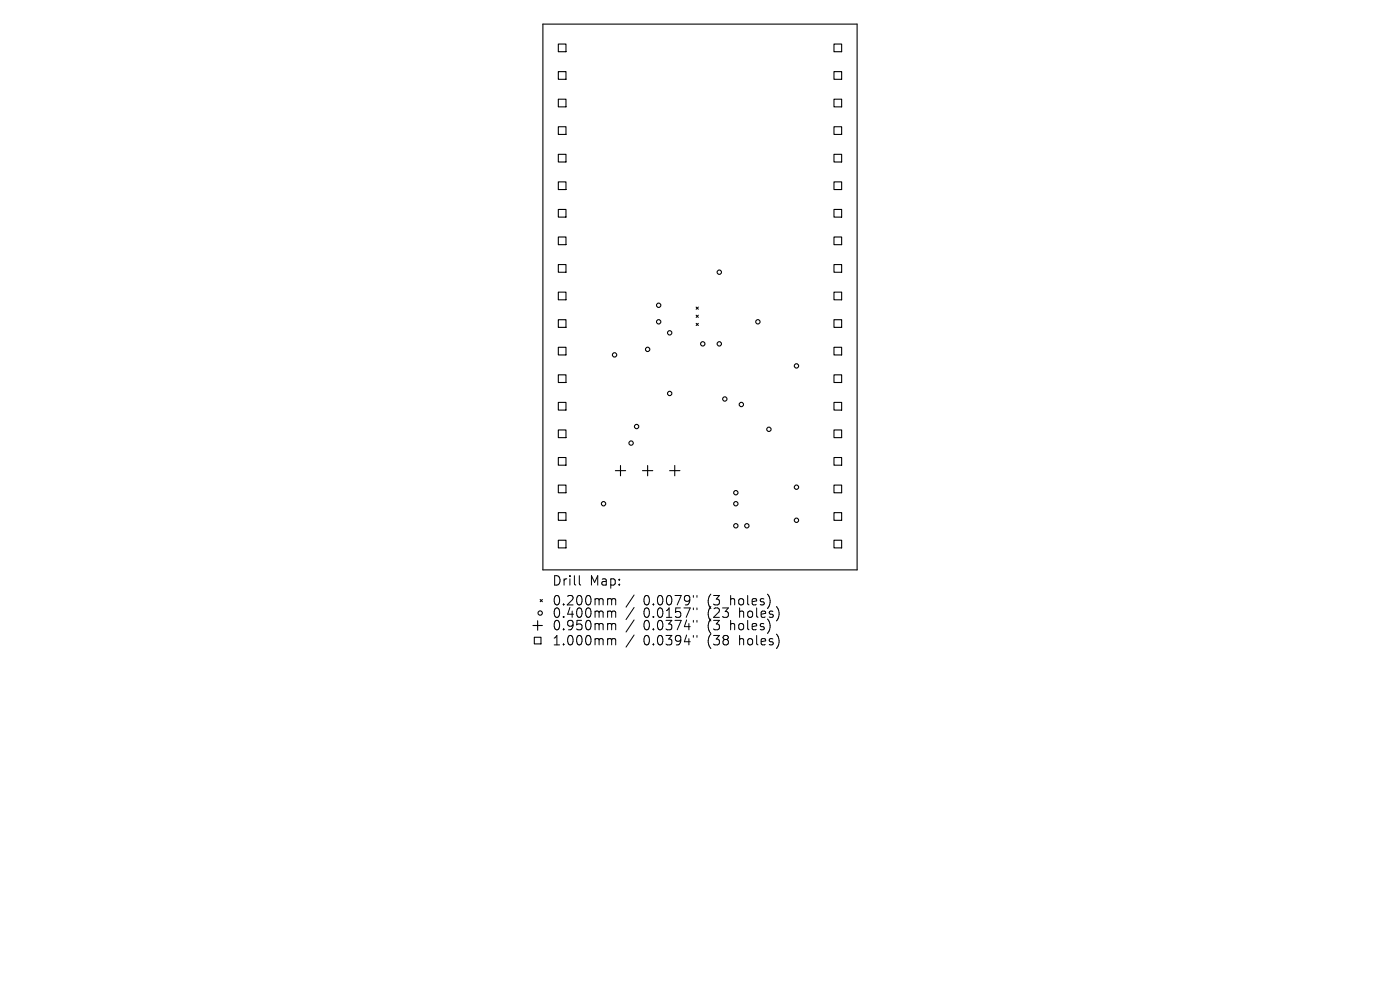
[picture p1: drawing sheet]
<svg xmlns="http://www.w3.org/2000/svg" width="297mm" height="210mm" viewBox="0 0 297 210" stroke-linecap="round" stroke-linejoin="round" font-family="sans-serif">
<defs><g id="words">
<g font-size="2.8">
<text x="117.1" y="124.5">Drill</text>
<text x="125.1" y="124.5">Map:</text>
<text x="117.1" y="128.7">0.200mm</text>
<text x="117.1" y="131.3">0.400mm</text>
<text x="136.5" y="128.7">0.0079&quot;</text>
<text x="136.5" y="131.3">0.0157&quot;</text>
<text x="150.2" y="128.7">(3</text>
<text x="150.2" y="131.3">(23</text>
<text x="155.2" y="128.7">holes)</text>
<text x="157.1" y="131.3">holes)</text>
<text x="117.1" y="134">0.950mm</text>
<text x="117.1" y="137.2">1.000mm</text>
<text x="136.5" y="134">0.0374&quot;</text>
<text x="136.5" y="137.2">0.0394&quot;</text>
<text x="150.2" y="134">(3</text>
<text x="150.2" y="137.2">(38</text>
<text x="155.2" y="134">holes)</text>
<text x="157.1" y="137.2">holes)</text>
</g>
</g></defs>
<g fill="none" stroke="#000" stroke-width=".23">
<path d="M115.2 5.1h66.6v115.8h-66.6zM118.4 9.3h1.7v1.7h-1.7zM118.4 15.2h1.7v1.6h-1.7zM176.9 9.3h1.7v1.7h-1.7zM176.9 15.2h1.7v1.6h-1.7zM118.4 21h1.7v1.7h-1.7zM118.4 26.9h1.7v1.6h-1.7zM118.4 32.7h1.7v1.7h-1.7zM118.4 38.6h1.7v1.6h-1.7zM176.9 21h1.7v1.7h-1.7zM176.9 26.9h1.7v1.6h-1.7zM176.9 32.7h1.7v1.7h-1.7z"/>
<path d="M176.9 38.6h1.7v1.6h-1.7zM118.4 44.4h1.7v1.7h-1.7zM118.4 50.3h1.7v1.6h-1.7zM118.4 56.1h1.7v1.7h-1.7zM176.9 44.4h1.7v1.7h-1.7zM176.9 50.3h1.7v1.6h-1.7zM176.9 56.1h1.7v1.7h-1.7zM118.4 62h1.7v1.6h-1.7zM118.4 67.8h1.7v1.6h-1.7zM118.4 73.7h1.7v1.6h-1.7zM118.4 79.5h1.7v1.6h-1.7zM147.7 65.1l.4 .5"/>
<path d="M147.7 66.9l.4 .4M147.7 68.6l.4 .5M148.1 65.1l-.4 .5M148.1 66.9l-.4 .4M148.1 68.6l-.4 .5M176.9 62h1.7v1.6h-1.7zM176.9 67.8h1.7v1.6h-1.7zM176.9 73.7h1.7v1.6h-1.7zM176.9 79.5h1.7v1.6h-1.7zM118.4 85.4h1.7v1.6h-1.7zM118.4 91.2h1.7v1.6h-1.7zM118.4 97.1h1.7v1.6h-1.7z"/>
<path d="M130.5 99.8h2.2M131.6 98.7v2.2M136.3 99.8h2.2M137.4 98.7v2.2M142.1 99.8h2.1M143.1 98.7v2.2M176.9 85.4h1.7v1.6h-1.7zM176.9 91.2h1.7v1.6h-1.7zM176.9 97.1h1.7v1.6h-1.7zM118.4 102.9h1.7v1.6h-1.7zM118.4 108.7h1.7v1.7h-1.7zM118.4 114.6h1.7v1.6h-1.7z"/>
<path d="M176.9 102.9h1.7v1.6h-1.7zM176.9 108.7h1.7v1.7h-1.7zM176.9 114.6h1.7v1.6h-1.7zM113.1 132.7h2M113.3 135.2h1.5v1.4h-1.5zM114.1 131.7v2M114.6 127.2l.5 .4M115.1 127.2l-.5 .4"/>
<circle cx="152.6" cy="57.7" r=".46"/>
<circle cx="130.4" cy="75.3" r=".46"/>
<circle cx="137.4" cy="74.1" r=".46"/>
<circle cx="139.7" cy="68.3" r=".46"/>
<circle cx="139.7" cy="64.8" r=".46"/>
<circle cx="142.1" cy="70.6" r=".46"/>
<circle cx="149.1" cy="72.9" r=".46"/>
<circle cx="152.6" cy="72.9" r=".46"/>
<circle cx="160.8" cy="68.3" r=".46"/>
<circle cx="169" cy="77.6" r=".46"/>
<circle cx="133.9" cy="94" r=".46"/>
<circle cx="135.1" cy="90.5" r=".46"/>
<circle cx="142.1" cy="83.5" r=".46"/>
<circle cx="153.8" cy="84.6" r=".46"/>
<circle cx="157.3" cy="85.8" r=".46"/>
<circle cx="163.1" cy="91.1" r=".46"/>
<circle cx="128" cy="106.9" r=".46"/>
<circle cx="156.1" cy="111.5" r=".46"/>
<circle cx="156.1" cy="104.5" r=".46"/>
<circle cx="156.1" cy="106.9" r=".46"/>
<circle cx="158.4" cy="111.5" r=".46"/>
<circle cx="169" cy="103.3" r=".46"/>
<circle cx="169" cy="110.4" r=".46"/>
<circle cx="114.6" cy="130" r=".46"/>
</g>
<g fill="none" stroke="#000" stroke-width=".21">
<path d="M122.9 122.1v1.7l.3 .3M129.2 127h.3l.3 .3M129.2 129.6h.3l.3 .3M129.2 132.3h.3l.3 .3M129.2 135.5l.5 .1 .1 .2M129.8 127.3l.2-.3 .5 .1 .1 1.2M129.8 127.3v1M129.8 129.9v1.1M129.8 132.6v1M129.8 135.8v1M129.8 129.9l.2-.3 .5 .1 .1 1.3M129.8 132.6l.2-.3 .5 .1 .1 1.2"/>
<path d="M129.8 135.8l.2-.3 .5 .1 .1 1.2M134.5 126.2l-1.7 2.6M134.5 128.9l-1.7 2.5M134.5 131.5l-1.7 2.6M134.5 134.7l-1.7 2.6M147.1 126.3v.4M147.1 129v.3M147.1 131.6v.4M147.1 134.8v.4M147.9 126.3v.4M147.9 129v.3M147.9 131.6v.4"/>
<path d="M147.9 134.8v.4"/>
</g>
<use href="#words"/>
</svg>
